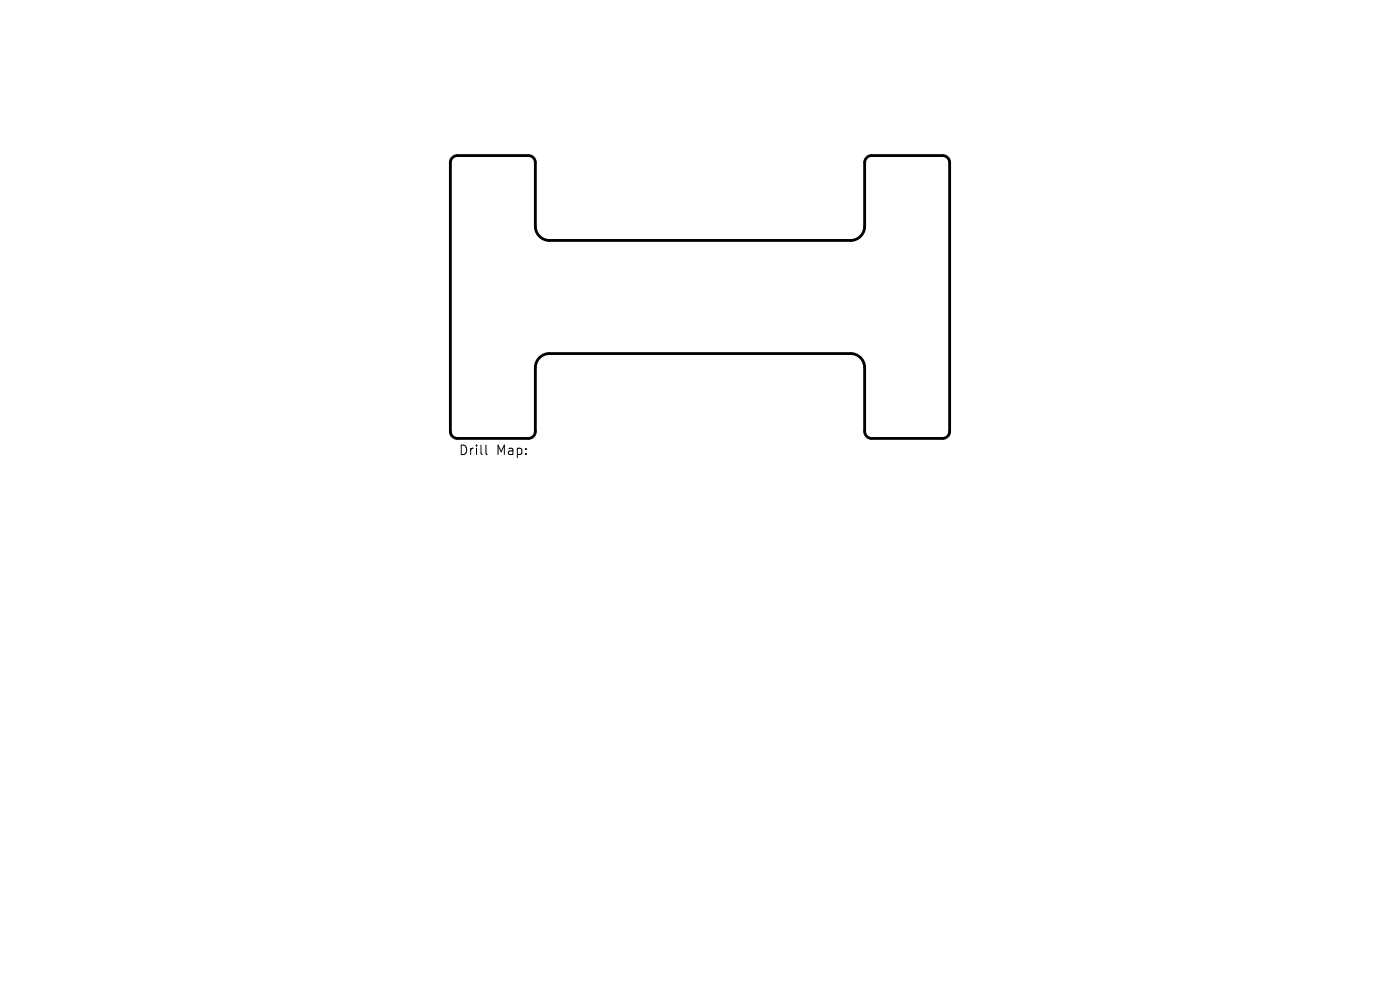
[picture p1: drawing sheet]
<svg xmlns="http://www.w3.org/2000/svg" width="297mm" height="210mm" viewBox="0 0 297 210" stroke-linecap="round" stroke-linejoin="round" font-family="sans-serif">
<defs><g id="words">
<g font-size="2.8">
<text x="97.2" y="96.8">Drill</text>
<text x="105.3" y="96.8">Map:</text>
</g>
</g></defs>
<path d="M96 33.4l.4-.3 .6-.1h15.1a1.5 1.5 0 0 1 1.5 1.5v13.5a3 3 0 0 0 3 3h63.8a3 3 0 0 0 3-3v-13.5a1.5 1.5 0 0 1 1.5-1.5h15.1a1.5 1.5 0 0 1 1.5 1.5v57a1.5 1.5 0 0 1-1.5 1.5h-15.1a1.5 1.5 0 0 1-1.5-1.5v-13.5a3 3 0 0 0-3-3h-63.8a3 3 0 0 0-3 3v13.5a1.5 1.5 0 0 1-1.5 1.5h-15.1a1.5 1.5 0 0 1-1.5-1.5v-57l.2-.6z" fill="none" stroke="#000" stroke-width=".6"/>
<path d="M103.1 94.4v1.7l.3 .3" fill="none" stroke="#000" stroke-width=".21"/>
<use href="#words"/>
</svg>
